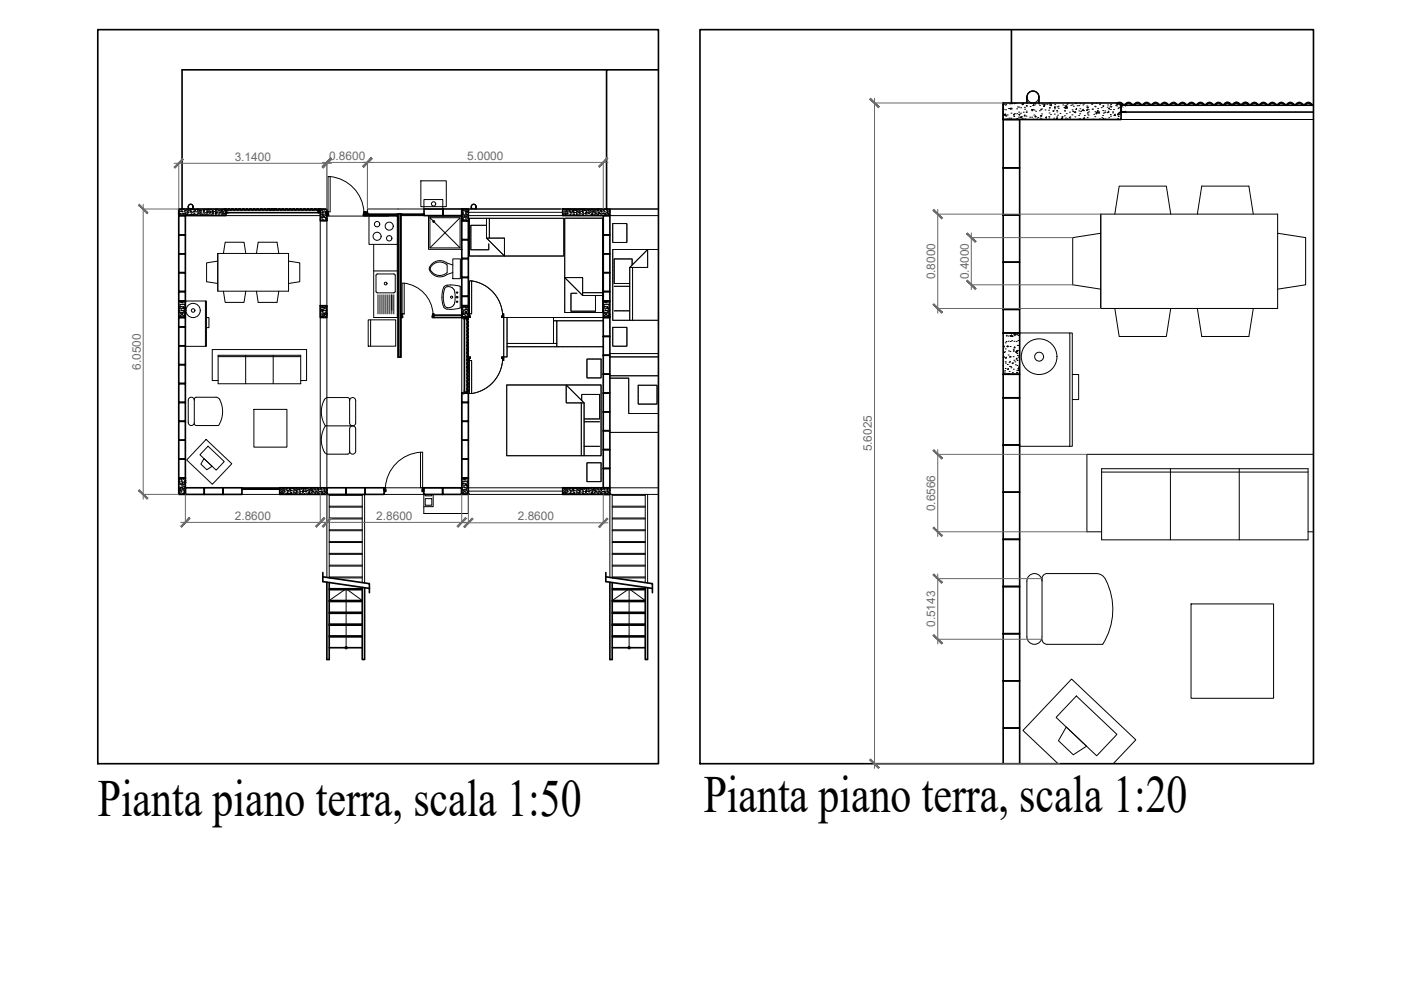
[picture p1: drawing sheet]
<svg xmlns="http://www.w3.org/2000/svg" width="594mm" height="420mm" viewBox="0 0 594 420" stroke-linecap="round" stroke-linejoin="round" font-family="sans-serif">
<defs><g id="words">
<g font-size="22.1">
<text x="41.5" y="345.8">Pianta piano terra, scala 1:50</text>
<text x="298.4" y="344.2">Pianta piano terra, scala 1:20</text>
</g>
<g font-size="5" fill="#696969">
<text x="99.5" y="68.2">3.1400</text>
<text x="139.5" y="67.8">0.8600</text>
<text x="198.1" y="67.8">5.0000</text>
<text x="396.6" y="118.5" transform="rotate(-90 396.6 118.5)">0.8000</text>
<text x="410.8" y="118.4" transform="rotate(-90 410.8 118.4)">0.4000</text>
<text x="59.7" y="156.8" transform="rotate(-90 59.7 156.8)">6.0500</text>
<text x="369.8" y="191.4" transform="rotate(-90 369.8 191.4)">5.6025</text>
<text x="99.6" y="220.4">2.8600</text>
<text x="159.6" y="220.4">2.8600</text>
<text x="219.6" y="220.6">2.8600</text>
<text x="396.6" y="216.7" transform="rotate(-90 396.6 216.7)">0.6566</text>
<text x="396.6" y="265.9" transform="rotate(-90 396.6 265.9)">0.5143</text>
</g>
</g></defs>
<!-- layer: A-FLOR-FTPT -->
<path d="M428.9 12.6v31.1M257.2 29.6h-180v59M279.2 29.6h-22v59" fill="none" stroke="#000" stroke-width=".7"/>
<!-- layer: A-FURN -->
<g fill="none" stroke="#000" stroke-width=".42">
<path d="M435.4 43.7a5 5 0 0 1 .5-4.2 2.65 2.65 0 0 1 3-.8 2.65 2.65 0 0 1 1.8 2.5v2.5M440.5 41.2v2.5M440.5 41.2a2.5 2.5 0 0 0-2.5-2.5 2.5 2.5 0 0 0-2.5 2.5v2.5M475.4 50.7h81.6M178.5 76.7h10.7v10.9h-10.7zM79.8 87.6a1.06 1.06 0 0 1 1-1.1 1.06 1.06 0 0 1 1.1 1.1v1M79.8 87.6v1M79.8 87.6a1 1 0 0 1 1-1 1 1 0 0 1 1 1M81.8 87.6v1M95.8 91.4h40M135.8 92.8v114M138.6 92.8v114"/>
<path d="M138.8 91.6h26M155.8 91.4h13.2M155.8 88.6h24M156.5 91.6h12v12h-12zM169.8 91.4h10M179.8 84.6h8v4h-8zM181.7 91.7h14v14h-14zM182.3 92.3h12.8v12.8h-12.8zM182.3 92.3l12.8 12.8M195.1 92.3l-12.8 12.8M198.6 88.6h58.6M198.6 90h40"/>
<path d="M198.8 91.4h39.8M199.8 87.6v1M199.8 87.6a1.06 1.06 0 0 1 1.1-1.1 1.06 1.06 0 0 1 1 1.1v1M199.9 87.6a1 1 0 0 1 1-1 1 1 0 0 1 1 1M201.9 87.6v1M258.6 91.4h20.6M258.6 88.6h20.6M466.8 90.8h75v40h-75zM466.8 98.9l-11.9 1.8v20l11.9 1.9M466.8 90.8v40M472.7 90.8l1.9-11.9h20l1.8 11.9M507.7 90.8l1.9-11.9h20l1.8 11.9"/>
<path d="M541.8 98.9l11.8 1.8v20l-11.8 1.9M92.3 107.5h30.1v16h-30.1zM92.3 110.7l-4.7 .7v8l4.7 .8M92.3 107.5v16M94.7 107.5l.8-4.8h8l.7 4.8M108.7 107.5l.8-4.8h8l.7 4.8M122.4 110.7l4.7 .7v8l-4.7 .8M158.5 103.6v31h10v-31M158.5 114.9h10M159.6 116.3h7.8v7.7h-7.8zM183.3 112.4a4.5 4.5 0 0 1 6.3 0v3.1a4.3 4.3 0 0 1-7.1-1.6zM192 112.4l-2.4-.8a4.6 4.6 0 0 0-7.5 2.8 4.9 4.9 0 0 0 7.5 1.9l2.4-.7"/>
<path d="M192 109.8h3.2v8.4h-3.2zM94.7 123.5l.8 4.7h8l.7-4.7M108.7 123.5l.8 4.7h8l.7-4.7M156.1 135.6h11.7v11.2h-11.7zM157.1 135.6v11.2M160.3 125v8.1M161.1 125v8.1M162 125v8.1M162.8 125v8.1M163.6 125v8.1M164.5 125v8.1M165.3 125v8.1"/>
<path d="M166.1 125v8.1M167 125v8.1M170.5 120.1h.9v13h-.9zM188 126l.5 3.5M188.5 122.5l-.5 3.5M188.5 122.5a2.39 2.39 0 0 1 2.4-.9 2.39 2.39 0 0 1 1.8 1.7 8.5 8.5 0 0 1-.7 6.5 2.19 2.19 0 0 1-3.5-.3M195.2 121.5a8.7 8.7 0 0 0-6.8 0 10.2 10.2 0 0 0 .2 9.2 9.8 9.8 0 0 0 6.6-.3v-8.9M195.8 134.6v72M472.7 130.8l1.9 11.9h20l1.8-11.9M507.7 130.8l1.9 11.9h20l1.8-11.9M92.5 150.6h35v12.1h-35zM92.5 151.2h35"/>
<path d="M104.2 150.6v12.1M115.8 150.6v12.1M82.4 169.7a1.29 1.29 0 0 0-1.3-1.3 1.29 1.29 0 0 0-1.3 1.3v9.4a1.28 1.28 0 0 0 1.3 1.3 1.28 1.28 0 0 0 1.3-1.3v-9.8l.2-.6 .7-.3 9.1 .2a10.1 10.1 0 0 1 .3 11.8h-9.5l-.6-.2-.2-.6M92.5 161.3h-2.5v-13.1h40v13.1h-2.5M107.7 173.6h14v16h-14zM148.2 179.3v-9.9l-.2-.6-.6-.2-9.1 .1a10.1 10.1 0 0 0-.3 11.8M148.3 169.8a1.29 1.29 0 0 1 1.2-1.2 1.29 1.29 0 0 1 1.3 1.2v9.5a1.28 1.28 0 0 1-1.3 1.3 1.28 1.28 0 0 1-1.2-1.3M86.5 194.4l3.4 3.3-2.2 1.5-2.5-2.4zM87.4 186.3l10.9 10.3-8.2 8.7-10.9-10.3zM88.2 189.2l6.9 6.5-3.4 3.6-6.9-6.5zM138 180.6h11.5M138 180.6a10.1 10.1 0 0 0 .3 11.8l9.1 .2 .6-.3 .2-.6v-9.9"/>
<path d="M148.3 181.8a1.28 1.28 0 0 1 1.2-1.2 1.28 1.28 0 0 1 1.3 1.2v9.5a1.29 1.29 0 0 1-1.3 1.2 1.29 1.29 0 0 1-1.2-1.2M467.1 198.7h87.6v30.2h-87.6zM496.3 198.7v30.2M525.5 198.7v30.2M557 192.6h-96.1v32.9h6.2M102.6 206.8h16M102.6 209.6h16M138.6 209.6v35.2M139.6 209.6v35.4h14M139.6 210h14M139.6 214.6h14M139.6 215h14"/>
<path d="M139.6 219.6h14M153.6 209.6v37.4M154.6 209.6v37.6M162.9 206.8h32.9M163.1 209.6h16.3M179.7 209.6v8.1h18.9v-8.1M180.3 211.4h2.8v2.8h-2.8zM180.3 209.6v.6h2.8v-.6M183.7 209.6v5.2h-4M198.6 206.8h57.2M198.8 209.6h56.8M198.8 208.2h39.8"/>
<path d="M258.6 206.8h20.6M259.6 209.6v35.4h14M259.6 210h14M259.6 214.6h14M259.6 215h14M259.6 219.6h14M273.6 209.6v37.4M274.6 209.6v37.6M279.2 209.6h-20.6v35.2M467.1 200.1h87.6M139.6 220h14M139.6 224.6h14"/>
<path d="M139.6 225h14M139.6 229.6h14M139.6 230h14M139.6 234.6h14M139.6 235h14M139.6 239.6h14M259.6 220h14M259.6 224.6h14M259.6 225h14M259.6 229.6h14M259.6 230h14M259.6 234.6h14"/>
<path d="M259.6 235h14M259.6 239.6h14M554.7 225.5h2.3M139.6 254.6l7.2-5 6.8 5M139.6 244.6h14M139.6 240h14M146.8 249.6v25M259.6 254.6l7.2-5 6.8 5M259.6 244.6h14M259.6 240h14M266.8 249.6v25M468.8 245.7l-.8-1.1-1.1-.9-2-.5h-20.9l-1.5 .6-.6 1.5v24.7a3.2 3.2 0 0 1-3.3 3.2 3.2 3.2 0 0 1-3.2-3.2v-23.6a3.2 3.2 0 0 1 3.2-3.2 3.2 3.2 0 0 1 3.3 3.2"/>
<path d="M468.8 245.7a27.7 27.7 0 0 1-1.2 27.5h-23.6l-1.5-.7-.6-1.5M505 256h35v40.1h-35zM456.4 295.1l17.2 16.3-8.6 9-17.2-16.2zM452.1 308.2l8.6 8.2-5.6 3.6-6.3-6zM448.7 323.8l-14.9-14.1 20.6-21.8 27.2 25.8-9.5 10.1"/>
<circle cx="438" cy="41.2" r="2.5"/>
<circle cx="80.8" cy="87.6" r="1"/>
<circle cx="159.9" cy="95" r="1.14"/>
<circle cx="165" cy="95.9" r="1.71"/>
<circle cx="183.9" cy="86.5" r=".92"/>
<circle cx="183.9" cy="93.9" r=".4"/>
<circle cx="200.9" cy="87.6" r="1"/>
<circle cx="159.9" cy="100.2" r="1.71"/>
<circle cx="165" cy="101" r="1.14"/>
<circle cx="163.5" cy="120.2" r=".58"/>
<circle cx="191.5" cy="126" r=".45"/>
<circle cx="193.8" cy="126" r=".34"/>
<circle cx="193.8" cy="127.9" r=".29"/>
<circle cx="193.8" cy="124" r=".29"/>
<circle cx="146.8" cy="274.6" r=".5"/>
<circle cx="266.8" cy="274.6" r=".5"/>
</g>
<!-- layer: A-WALL-FULL -->
<g fill="none" stroke="#000" stroke-width=".7">
<path d="M41.5 12.6h237.7v311.2h-237.7zM296.8 12.6h260.2v311.2h-260.2zM425.4 43.7h50v7h-50zM425.4 50.7h7v20.5h-7zM425.4 43.7v7M473.8 44.2a1.47 1.47 0 0 1 2.3 .3 2.04 2.04 0 0 0 2.2-.8l.8 .1a1.61 1.61 0 0 0 2.8 0 2.04 2.04 0 0 1 2.1 .8l.8-.1a1.61 1.61 0 0 1 2.8 0 2.04 2.04 0 0 0 2.1-.8l.8 .1a1.61 1.61 0 0 0 2.8 0 2.04 2.04 0 0 1 2.2 .8l.8-.1a1.61 1.61 0 0 1 2.7 0 2.04 2.04 0 0 0 2.2-.8l.8 .1a1.61 1.61 0 0 0 2.7 0 2.04 2.04 0 0 1 2.2 .8l.8-.1a1.61 1.61 0 0 1 2.7 0 2.04 2.04 0 0 0 2.2-.8l.8 .1a1.61 1.61 0 0 0 2.8 0 2.04 2.04 0 0 1 2.1 .8l.8-.1a1.61 1.61 0 0 1 2.8 0 2.04 2.04 0 0 0 2.1-.8l.8 .1a1.61 1.61 0 0 0 2.8 0 2.04 2.04 0 0 1 2.1 .8l.8-.1a1.61 1.61 0 0 1 2.8 0 2.04 2.04 0 0 0 2.2-.8l.8 .1a1.61 1.61 0 0 0 2.7 0 2.04 2.04 0 0 1 2.2 .8l.8-.1a1.61 1.61 0 0 1 2.7 0 2.04 2.04 0 0 0 2.2-.8l.8 .1a1.61 1.61 0 0 0 2.7 0 2.04 2.04 0 0 1 2.2 .8l.8-.1a1.47 1.47 0 0 1 2.3-.3M475.4 47.5h81.6M475.4 44.6h81.6M519.3 44a1.3 1.3 0 0 1-2-.4 2.01 2.01 0 0 0-2.2 .7h-.6a1.96 1.96 0 0 0-3.3 0h-.5a1.96 1.96 0 0 0-3.3 0h-.5a1.96 1.96 0 0 0-3.3 0h-.5a1.96 1.96 0 0 0-3.3 0h-.5a1.96 1.96 0 0 0-3.3 0h-.6a1.96 1.96 0 0 0-3.2 0h-.6a1.96 1.96 0 0 0-3.2 0h-.6a1.96 1.96 0 0 0-3.2 0h-.6a1.96 1.96 0 0 0-3.2 0h-.6a1.96 1.96 0 0 0-3.2 0h-.6a1.78 1.78 0 0 0-2.8-.3l.2 .2M519.3 44a1.78 1.78 0 0 1 2.8 .3h.6a1.96 1.96 0 0 1 3.2 0h.6a1.78 1.78 0 0 1 2.8-.3M519.3 44l.2 .2M529.3 44l-.2 .2"/>
<path d="M529.3 44a1.3 1.3 0 0 0 2-.4 2.01 2.01 0 0 1 2.2 .7h.6a1.96 1.96 0 0 1 3.3 0h.5a1.96 1.96 0 0 1 3.3 0h.5a1.96 1.96 0 0 1 3.3 0h.5a1.96 1.96 0 0 1 3.3 0h.5a1.96 1.96 0 0 1 3.3 0h.6a1.95 1.95 0 0 1 3.2 0h.6M555.7 44.2l1.3 .4M425.4 71.2h7v20h-7zM75.8 88.6h20v2.8h-20zM75.8 91.4h2.8v8.2h-2.8zM75.8 99.6h2.8v8h-2.8zM75.8 88.6v2.8M95.8 90.2h39.3M95.8 89h39.3M99.1 88.7l.4 .2a.82 .82 0 0 1 1.4 0h.2a.82 .82 0 0 1 1.3 0h.2a.82 .82 0 0 1 1.3 0h.2a.82 .82 0 0 1 1.4 0h.1a.82 .82 0 0 1 1.4 0h.2a.82 .82 0 0 1 1.3 0l.3-.2M99.1 88.7l-.7-.2a.81 .81 0 0 1-1.3 0h-.2a.81 .81 0 0 1-1.3 0l-.5 .2 1.2 .3 .8-.4 .7 .4 .8-.4 .8 .4 .7-.4 .8 .4 .8-.4 .7 .4 .8-.4 .7 .4 .8-.4 .8 .4 .7-.4 .8 .4 .8-.4 .7 .4 .8-.4 .7 .4 .8-.4 .8 .4 .7-.4 .6 .4 .6-.2M108.8 88.7l.6-.2a.81 .81 0 0 0 1.4 0l.5 .2"/>
<path d="M111.3 88.7l.4 .2a.82 .82 0 0 1 1.4 0l.3-.2M113.4 88.7l.6-.2a.81 .81 0 0 0 1.4 0h.1a.81 .81 0 0 0 1.4 0l.5 .2M113.4 88.7l.1 .1M113.5 88.8h3.8M117.3 88.7v.1M117.4 88.7l.4 .2a.82 .82 0 0 1 1.4 0h.2a.82 .82 0 0 1 1.3 0l.3-.2M121 88.7l.6-.2a.81 .81 0 0 0 1.4 0l.5 .2M123.4 88.7l.5 .2a.82 .82 0 0 1 1.4 0h.1a.82 .82 0 0 1 1.4 0h.2a.82 .82 0 0 1 1.3 0h.2a.82 .82 0 0 1 1.3 0h.2a.82 .82 0 0 1 1.4 0h.1a.82 .82 0 0 1 1.4 0l.3-.2M133.2 88.7l.6-.2a.81 .81 0 0 0 1.4 0l.4 .2-1.2 .3-.7-.4-.8 .4-.8-.4-.7 .4-.8-.4-.8 .4-.7-.4-.8 .4-.7-.4-.8 .4-.8-.4-.7 .4-.8-.4-.7 .4-.8-.4-.8 .4-.7-.4-.8 .4-.8-.4-.7 .4-.8-.4-.6 .4-.5-.2M134.9 89.1h.9v.9h-.9zM134.9 89.1l.9 .9M135.8 89.1l-.9 .9"/>
<path d="M135.8 88.6h2.8v5h-2.8zM138.6 89.9h.5l.2 1.5h-.7zM154.3 89.9h.5v1.5h-.7zM154.8 89.9v1.5h1v-1.5h-1l1 1.5M155.8 89.9l-1 1.5M168.8 91.4v60h1.2v-60M179.8 88.6v2.8h8v-2.8h8v2.8h-8v-2.8zM195.8 88.6h2.8v5h-2.8zM195.8 93.6h2.8v8h-2.8zM196.4 88.6h1.8M238.6 88.6h20v2.8h-20zM255.8 99.6h2.8v8h-2.8z"/>
<path d="M255.8 91.4h2.8v8.2h-2.8zM425.4 91.2h7v20h-7zM75.8 107.6h2.8v8h-2.8zM75.8 115.6h2.8v8h-2.8zM195.5 105.7h.3M195.8 101.6h2.8v8h-2.8zM195.8 117.6h2.8v8h-2.8zM195.8 109.6h2.8v8h-2.8zM255.8 107.6h2.8v8h-2.8zM255.8 115.6h2.8v8h-2.8zM425.4 111.2h7v20h-7zM75.8 127.6h2.8v7h-2.8z"/>
<path d="M75.8 134.6h2.8v4h-2.8zM75.8 138.6h2.8v8h-2.8zM75.8 123.6h2.8v4h-2.8zM135.8 129.6h2.8v5h-2.8zM170 133.1h.5l.2 1.5h-.7zM183.5 133.1h.5v1.5h-.7zM184 133.6h11.8M184 134.6h11.8M195.8 134.6h2.8h-2.8M195.8 129.6h2.8v5h-2.8zM195.8 125.6h2.8v4h-2.8zM196.9 135.4v31.2"/>
<path d="M198.1 135.4v31.2M198.3 138.5v6.9M198.3 135.5l.3-.4-.3-.5-.2 1.2 .4 .8-.4 .8 .4 .7-.2 .4M198.3 135.5l-.1 .5a.84 .84 0 0 1 0 1.4v.1a.84 .84 0 0 1 0 1.4v.2a.84 .84 0 0 1 0 1.3v.2a.84 .84 0 0 1 0 1.3v.2a.84 .84 0 0 1 0 1.4v.1a.84 .84 0 0 1 0 1.4v.1a.84 .84 0 0 1 0 1.4l.4 .8-.3 .4M255.8 127.6h2.8v7h-2.8zM255.8 134.6h2.8v8h-2.8zM255.8 123.6h2.8v4h-2.8zM425.4 131.2h7v10h-7zM75.8 154.6h2.8v8h-2.8zM75.8 146.6h2.8v8h-2.8zM169 151.4v-60.7h.8v60.7M198.3 156.8v.1"/>
<path d="M198.3 145.4v11.4M198.3 158.3v8.4M198.3 156.8v1.5M198.3 145.3v.1M198.3 147.7l-.1 .5a.84 .84 0 0 1 0 1.4v.1a.84 .84 0 0 1 0 1.4v.1a.84 .84 0 0 1 0 1.4v.2a.84 .84 0 0 1 0 1.3v.2a.84 .84 0 0 1 0 1.3l.4 .8-.3 .5M198.3 156.9l-.1 .4a.85 .85 0 0 1 0 1.4v.2a.84 .84 0 0 1 0 1.3v.2a.84 .84 0 0 1 0 1.4v.1a.84 .84 0 0 1 0 1.4v.1a.84 .84 0 0 1 0 1.4v.2a.84 .84 0 0 1 0 1.3l.1 .3M255.8 142.6h2.8v8h-2.8zM255.8 150.6h2.8v8h-2.8zM255.8 158.6h2.8v8h-2.8zM425.4 141.2h7v17.5h-7zM425.4 158.7h7v10h-7zM75.8 178.6h2.8v8h-2.8z"/>
<path d="M75.8 170.6h2.8v8h-2.8zM75.8 162.6h2.8v8h-2.8zM195.8 166.6h2.8v4h-2.8zM195.8 178.6h2.8v8h-2.8zM195.8 170.6h2.8v8h-2.8zM255.8 166.6h2.8v8h-2.8zM255.8 174.6h2.8v8h-2.8zM425.4 168.7h7v20h-7zM75.8 194.6h2.8v8h-2.8zM75.8 186.6h2.8v8h-2.8zM195.8 186.6h2.8v8h-2.8zM195.8 194.6h2.8v8h-2.8z"/>
<path d="M255.8 198.6h2.8v8.2h-2.8zM255.8 182.6h2.8v8h-2.8zM255.8 190.6h2.8v8h-2.8zM425.4 188.7h7v20h-7zM75.8 202.6h2.8v7h-2.8zM78.6 206.8h8v2.8h-8zM86.6 206.8h8v2.8h8v-2.8h-8v2.8h-8zM118.6 206.8h20v2.8h-20zM138.6 206.8h8.1v2.8h-8.1zM146.7 206.8h8.1v2.8h-8.1zM154.8 206.8h8.1v2.8h-8.1zM162.9 206.8h.5l.2 1.6h-.7z"/>
<path d="M179.2 206.8h.5v1.6h-.7zM179.7 206.8h8v2.8h-8zM187.7 206.8h8v2.8h-8zM195.8 202.6h2.8v7h-2.8zM238.6 206.8h20v2.8h-20zM255.8 209.6h2.8M425.4 208.7h7v20h-7zM425.4 228.7h7v20h-7zM136.9 244.6l19.7 2.9v3.8M136.9 242.7v3.9l19.7 2.9M256.9 244.6l19.7 2.9v3.8M256.9 242.7v3.9l19.7 2.9"/>
<path d="M425.4 248.7h7v20h-7zM425.4 268.7h7v20h-7zM425.4 288.7h7v20h-7zM425.4 323.8v-15.1h7v15.1"/>
</g>
<g fill="#000" stroke="#000" stroke-width=".42">
<path d="M477.3 47.2v.3zM477.3 47.2v.3zM475.4 47.5h1.9zM475.4 47.5h1.9zM475.4 47.2v.3zM475.4 47.2v.3zM475.5 45.6v1.5zM475.5 45.6v1.5zM475.5 45v.6zM475.5 45v.6zM475.4 44.6v.3zM475.4 44.6v.3zM475.4 44.6h1.9zM475.4 44.6h1.9zM477.3 44.6v.3zM477.3 44.6v.3z"/>
<path d="M95.8 90.2h.8zM95.8 90.2l.7-.1zM95.8 89.4v.6zM95.8 89.4v.6zM95.8 89.2v.2zM95.8 89.2v.2zM95.8 89h.8zM95.8 89h.8z"/>
<path d="M135.1 90.1h.7zM135 90.2h.8zM135.7 89.4v.6zM135.7 89.4l.1 .6zM135.7 89.1l.1 .3zM135.7 89.1l.1 .3zM135.1 89h.7zM135 89h.8z"/>
<path d="M196.9 134.6v.8zM196.9 134.6v.8zM197.1 134.7h.6zM197.1 134.7h.6zM197.7 134.7h.2zM197.7 134.7h.2zM198.1 134.6v.8zM198.1 134.6v.8z"/>
<path d="M196.9 165.8v.8zM196.9 165.8v.8zM197.1 166.6h.6zM197.1 166.6h.6zM197.7 166.6h.2zM197.7 166.6h.2zM198.1 165.9v.7zM198.1 165.9v.7z"/>
</g>
<!-- layer: A-FLOR-PATT -->
<g fill="#000" stroke="#000" stroke-width=".42">
<path d="M155.8 90.7l.1 .5zM155.8 90.7l.1 .5z"/>
<path d="M155.8 91.2h.3zM155.8 91.2h.3z"/>
<path d="M168.9 90.7l.1 .5zM168.9 90.7l.1 .5z"/>
<path d="M168.7 91.2h.3zM168.7 91.2h.3z"/>
<path d="M169.8 90.7l.1 .5zM169.8 90.7l.1 .5z"/>
<path d="M169.8 91.2h.3zM169.8 91.2h.3z"/>
<path d="M179.8 90.7v.5zM179.8 90.7v.5z"/>
<path d="M179.5 91.2h.3zM179.5 91.2h.3z"/>
<path d="M102.6 207.1l.1 .4zM102.6 207.1l.1 .4z"/>
<path d="M102.6 207l.3 .1zM102.6 207l.3 .1z"/>
<path d="M102.6 207.5h.3zM102.6 207.5h.3z"/>
<path d="M118.3 207l.3 .1zM118.3 207l.3 .1z"/>
<path d="M118.6 207.1v.4zM118.6 207.1v.4z"/>
<path d="M118.3 207.5h.3zM118.3 207.5h.3z"/>
</g>
<!-- layer: A-GLAZ-FULL -->
<g fill="none" stroke="#000" stroke-width=".42">
<path d="M155.8 90.7h13.1l.1 .5h-13.1v-.5v.5h.2M155.8 88.6v2.8M156 90.8h.5v.3h-.5zM156.3 90.9v.1M156.3 90.9h12.1M168.2 90.8h.6v.3h-.6zM168.4 90.9v.1M168.7 91.2h.1M169.8 90.7h10v.5h-9.9h.2M169.9 90.7v.5v-.5M170 90.8h.5v.3h-.5zM170.1 91.2h.1"/>
<path d="M170.3 90.9h8.9M170.3 90.9v.1M179 90.8h.6v.3h-.6zM179.2 90.9v.1M179.5 91.2h.1M102.6 207h16zM102.7 207.1l.2 .4M102.7 207.1h.6v.3h-.6zM103.1 207.2l14.9 .1zM117.8 207.2l.6-.1v.3l-.6-.1M118.6 207v.5h-16"/>
</g>
<!-- layer: A-FLOR-OVHD -->
<g fill="none" stroke="#000" stroke-width=".42">
<path d="M206.3 95.5h-6.6v10.4l7.6-.1M206.3 92.5v8.4M207.5 92.5v8.4M239.6 92.5l-.1 .1M239.6 92.5h15.9v40h-16v-39.8M265.7 94.8h-5.9v8h5.9M265.8 94.8v.1M265.8 95v7.8M199.1 119.3v14.5M199.2 119.1l-.1 .1M199.3 119.1l.7 .1M200 119.3v13.8h-1.4v.7"/>
<path d="M200 119.1l.5 .1M200.5 119.2l.7 .1M201.3 119.3l.3 .1M201.6 119.4h.1M201.8 119.5l1 .3M202.9 119.8h.1M203.1 119.8l.2 .2M203.4 120h.1M206.3 100.9h7.6v7.6l-.2-.2M206.3 100.9l.3 .4M206.7 101.3l.5 .5M207.2 101.8l.1 .1"/>
<path d="M207.3 103.3v2.4M207.3 102l.3 .2M207.6 102.2l1.1 1.2M208.8 103.4l.1 .1M208.9 103.6l.2 .2M209.2 103.8l.2 .3M209.5 104.1l.3 .4M209.9 104.5l1.1 1.1M211 105.7l.4 .3M211.4 106.1l.4 .3M211.8 106.5l.1 .1M212 106.6l.1 .1"/>
<path d="M212.1 106.8l1.4 1.4M213.6 108.2l.1 .1M239.1 108.5h-.1M239.1 108.4v-15.9h-40v16h39.8M239.7 117.9l-.2-.2h7.6v7.6M239.7 117.9l.1 .1M239.8 118.1l.1 .1M240 118.2l.2 .2M240.2 118.5l.1 .1M240.4 118.6l.1 .1M240.5 118.7l.8 .8M241.3 119.5l.1 .1"/>
<path d="M241.4 119.7l.1 .1M241.6 119.8l.2 .2M267 113.4v22.4M267.2 113.2l-.2 .2M267.4 113.1h-.1M267.5 112.9l-.1 .1M267.8 112.7l-.3 .2M267.9 112.5l-.1 .1M267.9 112.5l.1-2.7h-7.6v10.4h6.6M268.2 113.4v22.4M268.3 112.1l-.2 .2M268.4 112l-.1 .1"/>
<path d="M268.6 111.9h-.1M268.7 111.7l-.1 .1M268.8 111.6l-.1 .1M269 111.5l-.1 .1M269.6 110.8l-.6 .6M269.8 110.7l-.1 .1M269.9 110.5l-.1 .1M270 110.4l-.1 .1M270.1 110.3v.1M270.4 110l-.2 .2M270.5 109.9v.1M270.7 109.7l-.1 .1"/>
<path d="M271 109.5l-.3 .2M271.1 109.3l-.1 .1M271.2 109.2l-.1 .1M271.5 108.9l-.2 .3M272 108.4l-.5 .5M272.1 108.3v.1M272.3 108.1l-.1 .1M272.5 107.9l-.2 .2M272.7 107.8h-.1M272.8 107.6l-.1 .1M273.1 107.4l-.3 .2M273.2 107.2l-.1 .1"/>
<path d="M273.3 107.1l-.1 .1M273.5 107h-.1M273.6 106.8l-.1 .1M273.7 106.7l-.1 .1M274.1 106.3l-.3 .3M274.3 106.2h-.1M274.4 106l-.1 .1M274.5 105.9l-.1 .1M274.6 105.8v7.6h-7.6M279.2 105.8h-19.4v30h19.4M198.6 134.5l.7 .1M198.6 133.8l.1 .2"/>
<path d="M198.6 134v.5M198.6 134h.7M198.6 134l.3 .2M198.6 133.1l.1 .1M198.7 133.9l-.1 .1M198.7 133.2l.2 .3 .1-.3M198.7 133.8l.1-.2 .2 .2M198.9 134.4l-.3 .2M198.9 134.2v.2M199 134h.1M199.1 133.1l-.1 .1M199.3 134.1l-.2 .2 .2 .2"/>
<path d="M199.4 134l.1 .5M199.4 134.5l.1 .1M199.5 134.5l-.1 .1M199.5 134l-.1 .1M203.6 120.1h.1M203.8 120.1l.1 .1M203.9 120.2l.8 .4M204.8 120.6l.1 .1M204.9 120.7l1.1 .6M206.1 121.4h.1M206.2 121.5l.3 .1M206.5 121.7h.1"/>
<path d="M206.7 121.8l.2 .2M207 122l.8 .7M207.9 122.7l1.1 1.1M209.1 123.9l.1 .1M209.2 124l.1 .1M209.3 124.2l.1 .1M209.5 124.3v.1M209.6 124.4l.2 .3M209.8 124.7l.3 .4M210.1 125.2l.2 .2M210.4 125.5l.1 .2M210.6 125.8l.2 .3"/>
<path d="M210.8 126.1l.1 .3M211 126.4l.3 .6M211.3 127.1l.2 .3M211.5 127.4l.4 .8M211.9 128.3l.1 .1M212 128.4l.1 .3M212.1 128.8l.1 .1M212.2 129l.1 .3M212.3 129.3l.1 .1M212.4 129.5l.1 .3M212.5 129.9v.1M212.5 130l.1 .3"/>
<path d="M212.6 130.4l.1 .1M212.7 130.6l.1 .5M212.7 134.5l.7 .1M212.7 134v.5M212.7 134l.3 .2M212.7 134h.7M212.8 131.1l.1 .5M212.9 131.7v.1M213 131.9v.1M213 134.4l-.3 .2M213 132.1l.1 .6M213 134.2l.4 .3"/>
<path d="M213.1 132.8l.1 .4M213.1 133.8l.1 .2M213.2 133.9l-.1 .1M213.2 133.2l.3 .6M213.2 133.1l-.1 .7M213.3 133.1h.3M213.4 134.1l-.4 .3M213.5 134.1l.1-.3v.7M213.5 134.5l.1 16.8M213.5 133.2l-.3 .6M213.6 134.5l-.1 .1M213.6 133.1v.7"/>
<path d="M213.6 133.1v.1M213.8 134.6h2.2M215 134.6v16.7h-1.4M216.2 134.6h39.6M234.7 136h21.1M234.7 134.6v11M236.1 136v11M241.8 120.1l.1 .1M242 120.2l.1 .1M242.1 120.3l.2 .3M242.2 124.3l-.1 7.6h10.4v-6.6M242.3 124.3h2.4"/>
<path d="M242.4 120.6l.1 .1M242.5 120.7l.1 .1M242.6 120.9l.3 .2M242.9 121.1l1 1M244 122.2v.1M244.1 122.3l.1 .1M244.2 122.5l.3 .2M244.5 122.7l.1 .1M244.6 122.9h.1M244.8 123l.2 .2M245 123.2l.1 .1M245.2 123.4v.1"/>
<path d="M245.3 123.5l.7 .8M246.1 124.3l.1 .1M246.2 124.4l.1 .1M246.3 124.6l.3 .2M246.6 124.8l.1 .1M246.7 125l.1 .1M246.9 125.1l.2 .2M247.1 124.1h8.4M247.1 125.3h8.4M260.4 131.8h6.6M260.4 121.4h6.6M265.7 138.8h-5.9v8h5.9"/>
<path d="M265.8 138.8v.1M265.8 139v7.8M198.6 152.7l.3 .2M198.6 151.9v.8M198.6 151.5v.4M198.6 151.9h.7M198.6 151.3l.3 .2M198.6 151.9l.1 .1M198.7 152.8l-.1 .1M198.7 152.1l.2 .3 .1-.3M198.7 152.7l.1-.3 .2 .3M198.9 151.8h-.1"/>
<path d="M198.9 151.5l.1 .1M199 152.9h.1M199 151.7h-.1M199 152l.1 .7M199.1 151.7h.1M199.1 152.9l.9 .1M199.1 152.9v13.8M199.2 151.5l-.1 .1M199.2 151.8h.1M199.3 151.3l-.7 .1M199.3 151.4l-.1 .1M199.4 151.3l.1 .1"/>
<path d="M199.5 151.5v.4M199.5 151.3l-.1 .1M200 153v13.7M210.8 159.7l-.1 .3M211.3 158.9l-.4 .8M211.7 158.2l-.4 .6M211.7 158.1v.1M212 157.5l-.2 .5M212.3 156.7l-.3 .8M212.5 156.1l-.2 .5M212.5 155.9v.2M212.7 151.9h.7"/>
<path d="M212.7 151.5v.4M212.7 151.3l.3 .2M212.8 154.9l-.3 1M212.8 151.9h-.1M212.9 154.3l-.1 .5M213 151.8h-.1M213 153.6l-.1 .6M213 151.5l.4 .3M213 153.4v.1M213.1 152.7l.1 .2M213.1 151.9l.1 .1M213.2 152.8l-.1 .5"/>
<path d="M213.2 152.1l.3 .6M213.2 151.9l-.1 .8M213.3 152.9h.3M213.4 151.3l-.7 .1M213.4 151.4l-.4 .3M213.5 151.3l.1 .1M213.5 151.9l.1 1M213.5 151.9l.1 .1M213.5 152.1l-.3 .6M213.6 152.8v.1M213.6 151.5l-.1 .4M213.6 151.3l-.1 .1"/>
<path d="M215 145.6h21.1M215 147h41M248.9 152.4v7.8M248.9 152.2v.1M249 152.2h5.9l-.1 8M258.6 151.3h20.6M258.6 149.9h20.6M258.6 159.3h20.6M199.1 166.7l.1 .1M200 166.7l-.7 .1M200.3 166.8h-.3M200.5 166.8h-.2"/>
<path d="M200.8 166.7l-.3 .1M201 166.7h-.1M201.6 166.5l-.5 .1M202.5 166.3l-.9 .2M202.8 166.2l-.3 .1M203.7 165.8l-.8 .3M203.9 165.7l-.1 .1M204.6 165.4l-.7 .3M204.7 165.3l-.1 .1M205 165.2l-.2 .1M205.7 164.8l-.6 .3M205.9 164.7l-.1 .1"/>
<path d="M206 164.6l-.1 .1M206.2 164.5l-.1 .1M206.3 164.4l-.1 .1M206.5 164.3l-.1 .1M206.6 164.2l-.1 .1M206.8 164.1l-.1 .1M207.1 163.9l-.3 .1M207.2 163.7l-.1 .1M207.4 163.6l-.1 .1M207.7 163.4l-.3 .2M207.8 163.3h-.1M208.1 163l-.2 .2"/>
<path d="M208.8 162.4l-.7 .6M209.2 161.9l-.4 .4M209.3 161.8l-.1 .1M209.4 161.7l-.1 .1M209.5 161.5v.1M210.3 160.5l-.7 1M210.6 160l-.2 .4M214.9 163.2h40v30h-40zM240.1 163.3v7.5h7.6M240.2 163.3l.5 .5M240.7 163.9l.5 .4M241.2 164.4l.5 .5"/>
<path d="M241.8 164.9l.5 .5M242.3 165.5l.9 .8M243.2 166.4l.1 .1M243.4 166.5l.3 .4M243.8 166.9l.1 .1M243.9 167l.3 .4M244.3 167.4l.1 .1M244.4 167.6l.9 .9M245.4 168.5v.1M245.5 168.6l.3 .4M245.9 169l.1 .1M246 169.2l.5 .5"/>
<path d="M246.5 170.8v22.4M246.6 169.7v.1M246.7 169.8l1 1M246.8 167.2l-.1 2.6M246.9 167.2h7.4v10.4h-6.6M247.7 178.8h6.6M247.7 170.8v22.4M249 160.2h5.8M258.6 160.3h8l.1 15M266.8 175.3h12.4M270.6 171.2l7.8 .1M278.4 163.3h-7.8v7.8"/>
<path d="M278.5 163.3l.1 7.8M278.6 171.2l-.1 .1M247.7 189.2h6.6M248.9 196.4v7.8M248.9 196.2v.1M249 196.2h5.9l-.1 8M258.6 183.3h20.6M249 204.2h5.8"/>
</g>
<!-- layer: A-WALL-FULL -->
<circle cx="196.6" cy="134.6" r=".35" fill="#000"/>
<!-- layer: A-FLOR-PATT -->
<g fill="none" stroke="#000" stroke-width=".42">
<path d="M425.4 48.5h.1M425.5 48l-.1 .3M425.5 46.3h.1M425.5 48l-.1 .1M425.6 44.2h.1M425.8 48.8l.5 .1v-.6l-.5 .5M426.2 44.6h.1M426.4 46.5h.1M426.5 44.3h.1M426.5 49.3h.1M426.5 48.8h.1M426.7 50.7h.4"/>
<path d="M426.7 50.6v.1M427.1 48.7h.1M427.7 46h.1M427.8 50.1h.1M428.1 44h.1M428.2 46.1l.5-.2-.2 .4zM428.6 50.1h.1M428.7 48h.1M428.8 45.9h.1M428.8 46.2h.1M428.8 43.8h.1M428.9 44h.3l-.1-.3-.2 .3"/>
<path d="M429.9 49.4h.1M429.9 44h.1M430 48.4l.1 .4-.4-.1 .4-.3M430.2 48.2h.1M430.5 43.7h.1M431.1 50.5h.1M431.1 46.2h.1M431.1 48.2h.1M431.2 50.3h.1M431.5 45.4h.1M431.9 49.6h.1M432 47.5h.1"/>
<path d="M432 45.4h.1M432.5 48.4l-.2 .4-.3-.2 .5-.2M432.7 48h.1M432.8 45.7h.1M433.1 49.4v.6l-.5-.1zM433.2 49.5h.1M433.5 50.2h.1M433.6 44l.4-.2-.1 .4zM433.7 43.8h.1M433.7 44l.1 .4h-.4zM433.9 47.6h.1M434.4 45.5h.1"/>
<path d="M434.5 46.3h.1M434.6 48.8l.1 .4-.4-.1 .3-.3M434.6 50.4h.1M435.1 49.2h.1M435.1 47.7h.1M435.2 47.1h.1M435.2 44.7h.1M435.2 45h.1M436.6 49.7h.1M436.8 45.2h.1M437.1 43.9h.1M437.5 49.7h.1"/>
<path d="M437.6 46.9h.1M437.8 46.4l-.1 .4M437.8 46.4l-.4 .2 .3 .2M437.9 46.4h.1M438 50.5h.1M438.3 44.4v.4l-.3-.1zM438.4 48.8h.1M438.5 46.7h.1M438.5 43.7h.5M438.5 44.5h.1M438.9 44.1h.1M439.1 49.4h.1"/>
<path d="M439.1 49.2l.1 .4-.3-.1 .3-.3M439.1 47.2h.1M439.8 50.4l-.2 .3M439.8 50.4l.1 .3M440 49.8h.1M440.5 44.1h.1M440.7 47h.1M440.8 44.7h.1M441 50.1h.1M441.2 49.1l.4-.2-.1 .4zM441.3 46.6h.1M441.3 46.3h.1"/>
<path d="M441.5 49.1h.1M441.6 50.4h.1M441.6 48.3h.1M441.7 46.2h.1M441.8 44.1h.1M442.4 44.4h.1M442.7 44.5l.4-.2-.1 .4zM442.8 44.8l.1 .4h-.4l.3-.4M443.1 46.6h.1M443.4 50h.1M443.7 49.6l.1 .4-.4-.1M443.7 49.6l-.3 .3"/>
<path d="M443.9 44.2h.1M444.7 46.7h.1M444.7 49.5h.1M444.8 50h.1M444.8 44.1h.1M444.8 47.9h.1M444.9 45.8h.1M445 45.7h.1M445 43.7h.1M445.5 48.6h.1M445.8 44.2v.6l-.5-.1zM446.5 47.1l.4-.2-.1 .4z"/>
<path d="M446.8 50.1h.1M447.1 48.4h.1M447.1 46.1h.1M447.3 44.3h.1M447.4 45.2l.1 .4h-.4zM447.8 50.6h.1M448 46.9h.1M448.1 49.6h.1M448.1 47.4h.1M448.2 45.3h.1M448.2 49.9l.1 .5-.3-.1 .3-.3M448.4 48.8h.1"/>
<path d="M448.7 45h.1M448.7 45.9h.1M449.5 48.1h.1M450 50.2h.1M450.2 50.3h.1M450.3 49.6l.4-.2-.1 .4zM450.6 44.5h.1M451.1 45.6h.1M451.3 49.1h.1M451.4 47h.1M451.5 44.9h.1M451.8 50.1h.1"/>
<path d="M451.8 45l.5-.2-.2 .4zM451.9 45.6l.1 .4-.4-.1zM452.1 48.2h.1M452.4 44.4h.1M452.6 45.9l-.5-.1 .4-.5 .1 .6M452.7 43.8h.1M452.8 50.3v.4M452.8 50.4l-.2 .3M453.4 49.9h.1M453.5 47.6h.1M453.6 50.4h.1M453.7 49.6h.1"/>
<path d="M454 44.6h.1M454.5 48.7h.1M454.6 46.6h.1M454.7 44.5h.1M454.8 47.2h.1M455.1 47.3h.1M455.1 45h.1M455.6 47.6l.5-.2-.2 .4zM455.8 49.5h.1M455.8 47.6h.1M456.1 43.9h.1M456.1 43.8h.1"/>
<path d="M456.5 46.4v-.4l-.3 .3 .4 .1M456.7 44.8h.1M457 50.5h.1M457.4 48.9h.1M457.4 44.8h.1M457.5 47h.1M457.8 50.3h.1M457.8 48.2h.1M457.9 46.1h.1M458 44h.1M458.2 47.3h.1M459.1 44.5h.1"/>
<path d="M459.3 46.3l.1 .6-.6-.1zM459.4 50.1l.5-.1-.2 .3zM459.5 44.1h.1M459.5 46.9h.1M459.8 49h.1M460.8 44.9h.1M460.9 45.5l.5-.1-.2 .3zM461 49.9h.1M461 46.4l.1 .4h-.4l.3-.4M461.1 48.3h.1M461.1 47.8h.1M461.2 45.7h.1"/>
<path d="M461.4 48.8h.1M461.5 46.5h.1M461.6 47.4h.1M462.9 44.2h.1M463.1 46.3h.1M463.2 44h.1M463.3 46.3h.1M463.5 50.5h.1M463.8 48.5h.1M464.2 45.1h.1M464.2 49.5h.1M464.3 47.4h.1"/>
<path d="M464.4 45.3h.1M464.7 48.1l.3 .2 .2-.4-.5 .2M464.7 43.8h.1M464.8 47.7h.1M465 47.6h.1M465.5 46h.1M465.6 47.2v-.4l-.3 .3 .4 .1M466.1 50.5h.1M466.2 48l-.6-.1 .5-.5 .1 .6M466.3 44.4h.1M466.6 43.7h.1M467 45.6h.1"/>
<path d="M467.2 49.9h.1M467.5 49h.1M467.6 46.9h.1M467.6 45.2h.1M467.7 44.8h.1M467.7 50.2h.1M467.8 47.9h.1M468.4 47.7h.1M468.5 47h.1M468.5 50.6l.1 .1M468.5 50.6l.5-.1-.1 .2M469.4 47.7h.1"/>
<path d="M469.5 45.4h.1M469.6 44.5h.1M470.1 46l.4-.1-.1 .3zM470.1 49.9h.1M470.2 47.6v-.4l-.3 .3 .3 .1M470.7 45h.1M470.8 48.6h.1M470.9 46.4h.1M470.9 49.3h.1M470.9 44.3h.1M471 45.4h.1M471.1 45.2h.1"/>
<path d="M471.8 47.9h.1M471.8 47.4h.1M472.2 46.4h.1M472.9 48.4v.6l-.5-.1zM473 44.6h.1M473.5 44.9h.1M473.9 48.6l.4-.2-.1 .4zM473.9 50.3h.1M474 48.1h.1M474.1 46h.1M474.2 43.9h.1M474.2 49.4h.1"/>
<path d="M474.4 44.4h.1M474.4 45.5h.1M474.6 48.6h.1M474.8 48l-.1-.4-.3 .3 .4 .1M475.2 48h.1M75.8 90.5h.1M75.8 90.4v.1M75.8 89.7h.1M75.9 88.8h.1M76 90.7l.2-.2-.2 .2M76.1 89h.1M76.2 89.8h.1"/>
<path d="M76.2 88.9h.1M76.2 90.9h.1M76.2 90.7h.1M76.3 91.4h.2M76.3 91.4h.1M76.5 90.6h.1M76.7 89.5h.1M76.8 91.2h.1M76.9 88.8h.1M77.1 89.5h.1M77.1 91.2h.1M77.1 90.3h.1"/>
<path d="M77.2 89.5h.1M77.2 89.6h.1M77.2 88.6h.1M77.3 88.7h.1M77.6 90.9h.1M77.6 88.7h.1M77.7 90.5h.1M77.7 90.4h.1M77.8 88.6h.1M78.1 91.3h.1M78.1 89.6h.1M78.1 90.4h.1"/>
<path d="M78.2 89.3h.1M78.4 91h.1M78.4 90.2h.1M78.5 89.3h.1M78.6 90.5h.1M78.7 91.1l.2-.2zM78.7 90.3h.1M78.8 89.4h.1M78.9 91h.1M79 91.2h.1M79.1 88.7l-.1 .2M79.1 88.7h.1"/>
<path d="M79.2 90.2h.1M79.2 88.7h-.1M79.3 88.7h-.2M79.4 89.3h.1M79.4 89.7h.1M79.5 91.3h.1M79.5 90.6h.1M79.7 90.8h.1M79.7 90.2h.1M79.7 90h.1M79.7 89h.1M79.7 89.2h.1"/>
<path d="M80.3 91h.1M80.4 89.2h.1M80.5 88.7h.1M80.6 91h.1M80.7 89.9h.1M80.8 89.7l-.1 .2M80.8 89.7h.1M80.8 91.4h.1M81 88.9h.1M81 90.6h.1M81 89.8h.1M81.1 88.6h.2"/>
<path d="M81.1 89h.1M81.2 88.8h.1M81.3 90.9h.1M81.3 88.6h.1M81.3 90h.1M81.3 91h.1M81.5 91.4h.1M81.7 91.1h.1M81.8 88.8h.1M81.9 89.9h.1M82 89h.1M82.1 91.2h.1"/>
<path d="M82.1 90.8l.1 .1M82.2 89.8h.1M82.2 89.7h.1M82.2 90.8h.1M82.3 91.3h.1M82.3 90.5h.1M82.3 89.6h.1M82.4 88.8h.1M82.6 88.9h.1M82.8 89.1h.1M82.8 89h.1M82.9 89.8h.1"/>
<path d="M83 91.1h.1M83.2 88.8h.1M83.5 89.8h.1M83.5 90.9h.1M83.6 91.2h.1M83.6 88.8h.1M83.6 90.3h.1M83.6 89.5h.1M83.6 88.6h.1M83.6 89.4h.1M83.8 90.6h.1M84 88.8l-.2 .2z"/>
<path d="M84.4 89.9h.1M84.4 91.2h.1M84.5 90.5h.1M84.5 89.6h.1M84.5 88.9h.1M84.6 89.2h.1M84.8 91.4h.1M84.9 89.9h.1M84.9 91h.1M84.9 90.1h.1M84.9 89.3h.1M85 91.1h.1"/>
<path d="M85 90.7h.1M85.1 89.2h.1M85.1 89.5h.1M85.4 90.4h.1M85.6 91.2h.1M85.7 91.3h.1M85.9 90.9h.1M85.9 88.9h.1M86.1 89.4h.1M86.2 90.8h.1M86.2 89.9h.1M86.2 90h.1"/>
<path d="M86.2 89.1h.1M86.4 91.2h.1M86.4 89.5h.1M86.5 90.4h.1M86.5 89.1h.1M86.6 88.9h.1M86.7 89.3l-.2 .2zM86.7 88.7h.1M86.8 91.3v.1M86.8 91.3l-.1 .1M87 91.1h.1M87 90.2h.1"/>
<path d="M87.1 91.3h.1M87.1 91h.1M87.3 89h.1M87.5 90.6h.1M87.5 89.8h.1M87.5 88.9h.1M87.6 90h.1M87.7 90.1h.1M87.7 89.2h.1M88 90.3h.1M88 91h.1M88 90.2h.1"/>
<path d="M88.1 88.7h.1M88.1 88.6h.1M88.3 89.5h.1M88.3 89.1h.1M88.4 91.4h.1M88.6 90.7h.1M88.6 89.1h.1M88.6 90h.1M88.7 91.3h.1M88.8 90.4h.1M88.8 89.6h.1M88.8 88.7h.1"/>
<path d="M88.9 90.1h.1M89.3 89h.1M89.4 89.7l-.2 .2zM89.6 91.1h.1M89.4 88.8h.1M89.5 89.9h.1M89.6 90.7h.1M90 89.1h.1M90.2 89.3h.1M90.1 91.1h.1M90.1 89.7h.1M90.1 90.5h.1"/>
<path d="M90.1 90.3h.1M90.1 89.4h.1M90.2 90.7h.1M90.2 89.8h.1M90.3 90.1h.1M90.8 88.8h.1M90.9 89.7h.1M90.9 88.7h.1M91 91.4h.1M91.2 90.5h.1M91.3 89.2h.1M91.3 90.9h.1"/>
<path d="M91.4 90.1h.1M91.4 89.3h.1M91.5 88.7h.1M91.7 90.3h.1M91.6 90.2h.1M91.8 89.5h.1M91.9 89.9h.1M92.1 90.1l-.2 .2zM92.1 91.3h.1M92.1 88.9h.1M92.3 88.6h.1M92.4 89.4h.1"/>
<path d="M92.5 91.1h.1M92.7 90.7h.1M92.7 89.9h.1M92.7 89.2h.1M92.7 89.1h.1M92.7 91.2h.1M92.8 90.3h.1M93 90.2h.1M93 90h.1M93.1 91.4h.1M93.2 91.3l-.1 .1M93.2 91.3v.1"/>
<path d="M93.4 90.2h.1M93.4 89.3h.1M93.5 88.9h.1M93.9 89.5h.1M93.7 91.1h.1M93.7 90h.1M93.9 89.1h.1M94 90.6h.1M94 89.7h.1M94 90.9h.1M94 88.9h.1M94.1 89.2h.1"/>
<path d="M94.4 90.3h.1M94.4 90.1h.1M94.5 89.7h.1M94.6 90.7l.2-.2zM94.9 89h.1M95 89.1h.1M95.2 90.6h.1M95.2 91.3h.1M95.2 90.4h.1M95.3 89.6h.1M95.3 88.7h.1M95.3 90.9h.1"/>
<path d="M95.4 89.3h.1M95.4 88.9h.1M95.5 90.6h.1M95.5 90.2h.1M95.7 90.4h.1M136 91.1h.1M135.9 89h.1M135.9 92.2h.1M135.9 89.4h.1M136 91.9h.1M136 91h.1M136.3 92.8h.1"/>
<path d="M136.3 92.1h.1M136.5 89.1h.1M136.5 93.2h.1M136.6 92.3h.1M136.6 91.5h.1M136.6 90.6h.1M136.6 90h.1M136.6 89.8h.1M136.7 90.9h.1M136.7 88.9h.1M136.7 90h.1M136.7 91.4h.1"/>
<path d="M136.8 90.8h.1M136.8 93.1h.1M136.8 89.9h.1M136.9 88.8h.2zM137 91.8h.1M137 91.9h.1M137.2 93.4h.1M137.2 93.6h.1M137.3 89.5h.1M137.3 89.9h.1M137.3 91.1h.1M137.4 88.8h.1"/>
<path d="M137.4 92h.1M137.4 89h.1M137.4 91.5l-.2 .2zM137.6 90.8h.1M137.6 92.1h.1M137.8 93h.1M137.8 92.2h.1M137.9 91.3h.1M137.9 93.5h.1M137.9 90.5h.1M137.9 92.6h.1M137.9 89.6h.1"/>
<path d="M138 88.8h.1M138 90.2h.1M138 88.9h.1M138.2 90.8h.1M138.2 91.2h.1M138.3 89.8h.1M138.3 92.9h.1M138.3 89.7h.1M138.5 90.2h.1M138.5 93.5h.1M138.5 92.5h.1M138.6 91.6h.1"/>
<path d="M195.8 92.2h.1M195.8 93.2h.1M195.9 90.9h.1M195.9 89.5h.1M196 91.5h.1M196 89.4h.1M196 93.5h.1M196 90.7h.1M196 92.6h.1M196.2 88.6h.1M196.1 91.8h.1M196.1 91h.1"/>
<path d="M196.1 90.1h.1M196.1 89.3h.1M196.2 90.4h.1M196.3 93.4h.1M196.4 93.3h.1M196.5 93.1h.1M196.5 93.3l-.2 .1M196.5 92.2h.1M196.5 91.5h.1M196.5 89.4h.1M196.5 91h.1M196.9 92h.1"/>
<path d="M196.9 89.4h.1M197.1 91.5h.1M197.1 92.1h.1M197.2 91.2h.1M197.3 93.3h.1M197.3 92.4h.1M197.4 90.6h.1M197.4 91.6h.1M197.4 90.8h.1M197.4 93h.1M197.4 89.9h.1M197.5 89.1h.1"/>
<path d="M197.5 92.4h.1M197.7 89.7h.1M197.7 93.4h.1M197.8 91.6h.1M197.8 91.1h.1M197.8 90.2h.1M197.9 89.4h.1M197.9 91.1h.1M198 91.2h.1M198.1 93.6h.1M198.1 92h.1M198.2 92.1h.1"/>
<path d="M198.3 89.5l-.2 .3zM198.6 92.7h.1M198.5 90.1h.1M198.5 89.2h.1M198.6 92.5v.2M238.6 88.9h.1M238.7 88.9h.1M238.8 90.8h.1M238.9 89.9h.1M239 90.7h.1M239.2 91.2h.1M239.2 90.4h.1"/>
<path d="M239.2 89.5h.1M239.3 88.7h.1M239.6 90.6h.1M239.6 88.9h.1M239.6 89.7h.1M239.7 90h.1M239.8 91.2h.1M239.8 90.7h.1M240 88.9h.1M240 90.8h.1M240 89.3l.2-.2zM240.3 89.6h.1"/>
<path d="M240.3 90h.1M240.3 90.5h.1M240.3 88.7h.1M240.6 88.8h.1M240.5 91h.1M240.5 90.2h.1M240.5 89.3h.1M240.6 90.5h.1M240.8 88.7h.1M240.9 88.6h.1M241.1 91.3h.1M241.1 89.7h.1"/>
<path d="M241.2 89.5h.1M241.3 89h.1M241.5 89h.1M241.5 91.3h.1M241.6 90h.1M241.8 90.3h.1M241.8 90.9h.1M241.8 90h.1M241.8 89.2h.1M242 89.8h.1M242.1 91.2h.1M242.1 88.7h.1"/>
<path d="M242.2 90.3h.1M242.5 91.4h.1M242.6 89.5h.1M242.7 89.1h.1M242.7 91.2h.1M242.8 90.2h.1M242.8 89.3h.1M242.9 89.5l-.2 .2zM243 90.1h.1M243.1 90.7h.1M243.1 89.8h.1M243.1 91.1h.1"/>
<path d="M243.1 89h.1M243.2 90h.1M243.3 89.2h.1M243.5 89.2h.1M243.7 90.8h.1M243.5 88.8h.1M243.7 91.3h.1M243.8 90.1h.1M244 89.1h.1M244.3 89h.1M244.1 89.2h.1M244.2 90.9h.1"/>
<path d="M244.4 91.3h.1M244.4 90.1h.1M244.4 90.5h.1M244.4 89.7h.1M244.4 89.1h.1M244.5 88.8h.1M244.7 90.9h.1M244.7 89.8h.1M244.9 88.8h.1M245.1 89.4h.1M245.3 90.8h.1M245.3 91.4h.1"/>
<path d="M245.3 91.4h.2M245.4 89.9h.1M245.4 89.2h.1M245.6 89h.1M245.8 90h.1M245.6 89.9l-.2 .2zM245.7 91.2h.1M245.7 90.3h.1M245.7 90.7h.1M245.7 90.2h.1M245.7 89.5h.1M245.8 88.6h.1"/>
<path d="M246 89.8h.1M246 88.9h.1M246.2 89.5h.1M246.2 88.9h.1M246.3 90.6h.1M246.7 88.8h.1M246.7 89.2h.1M246.9 91h.1M246.9 89.7h.1M247 89.7h.1M247 90.2h.1M247 89.3h.1"/>
<path d="M247.1 90.2h.1M247.1 88.7h.1M247.3 91h.1M247.2 90.4h.1M247.6 88.9h.1M247.6 88.6h.1M247.7 89.3h.1M247.9 89.2h.1M247.9 91.4h.1M247.9 90.4h.1M248.1 89.3h.1M248.3 90.8h.1"/>
<path d="M248.3 90h.1M248.3 89.1h.1M248.4 90.3l-.2 .2zM248.4 90.3h.1M248.5 90.4h.1M248.6 89.4h.1M248.7 90.2h.1M248.7 89.7h.1M248.8 91.2h.1M248.9 89h.1M249.2 89h.1M249.2 89.4h.1"/>
<path d="M249.4 90.2h.1M249.5 89.3h.1M249.5 90.2h.1M249.6 90.6h.1M249.6 89.8h.1M249.6 88.9h.1M249.8 90.4h.1M250.1 89.9h.1M250.2 89.2h.1M250.3 89.1h.1M250.4 91h.1M250.6 89.8h.1"/>
<path d="M250.7 88.8h.1M250.8 91.3h.1M250.8 89.4h.1M250.9 90.5h.1M250.9 90.9l.2-.2zM250.9 89.6h.1M250.9 88.8h.1M251.1 90.9h.1M251.1 90h.1M251.1 90.4h.1M251.4 89.4h.1M251.5 91.2h.1"/>
<path d="M251.6 89.7h.1M251.6 89.1h.1M251.7 89.9h.1M251.8 89h.1M252 90.8h.1M252.1 91.1h.1M252.2 90.3h.1M252.2 89.4h.1M252.4 90h.1M252.4 88.9h.1M252.5 90.5h.1M252.7 89.8h.1"/>
<path d="M253.1 90.4h.1M253 89.2h.1M253 90.9h.1M253.1 89.4h.1M253.4 88.8h.1M253.4 90.9h.1M253.5 90.1h.1M253.5 89.3h.1M253.5 89.5h.1M253.5 88.6h.1M253.5 88.6h.2M253.6 91.4l.2-.2z"/>
<path d="M253.6 90.6h.1M253.8 90.5h.1M254.2 90.2h.1M254.3 90.5h.1M254.3 89.6h.1M254.3 89.2h.1M254.5 90.7h.1M254.6 91.4h.1M254.6 89.1h.1M254.7 90.8h.1M254.8 89.9h.1M254.8 89.1h.1"/>
<path d="M254.9 89.6h.1M254.9 89.5h.1M255.2 89.6h.1M255.1 91.2h.1M255.2 90.6h.1M255.2 90.4h.1M255.7 89.3h.1M255.9 89.4h.1M255.9 90.5h.1M255.9 90.5h.2M256 90.4h.1M256 90.6h.1"/>
<path d="M256.1 88.9h.1M256.1 89.8h.1M256.1 88.7l-.2 .2 .2-.2M256.2 91.2h.1M256.2 89.6h.1M256.6 90.6h.1M256.6 91h.1M256.8 91.1h.1M256.8 90.2h.1M257.1 89.3h.1M257.4 88.7h.1M257.3 91.3h.1"/>
<path d="M257.4 90.4h.1M257.4 89.6h.1M257.4 90.2h.1M257.5 88.6l-.1 .1M257.5 90.1h.1M257.5 89.2h.1M257.5 88.6h.1M257.6 89.7h.1M257.8 91h.1M257.9 90.5h.1M257.9 90.7h.1M258 90.7h.1"/>
<path d="M258.1 89.1h.1M258.4 89.4h.1M258.4 90h.1M258.6 91.1h.1M75.8 133.2v.1M75.8 133.3h.1M75.8 131.7h.1M75.9 130.9h.1M75.9 129.8h.1M76 134.3h.1M76 134h.1M76 130.8h.1"/>
<path d="M76.1 133.6h.1M76.1 129.3h.1M76.1 132.5h.1M76.2 130.3h.1M76.2 132.7h.1M76.3 129.1h.1M76.3 131.7h.1M76.3 128.1h.1M76.3 128h.1M76.5 130h.1M76.4 134.5h.1M76.5 133h.1"/>
<path d="M76.6 129.9h.1M76.6 129h.1M76.6 134.6h.1M76.7 131.4h.1M76.7 128.1h.1M76.7 133.6h.1M76.7 130.7h.1M76.7 134.6h.2M76.7 134.6h.1M76.8 134.1h.1M76.8 132.6h.1M76.9 133.3h.1"/>
<path d="M76.9 131.7h.1M76.9 132.4h.1M76.9 131.6h.1M76.9 130.8h.1M77 128.1h.1M77 129.9h.1M77 131.7h.1M77 129.1h.1M77 128.2h.1M77 133.3h.1M77.2 128h.1M77.1 133.5h.1"/>
<path d="M77.1 127.7h.1M77.3 128.9h.1M77.3 128.2h.1M77.5 132.7h.1M77.4 134.3h.1M77.5 131.6h.1M77.5 130.4h.1M77.5 130.7h.1M77.5 130.5h.1M77.5 133.8h.1M77.6 129h.1M77.6 132.2h.1"/>
<path d="M77.7 128.1h.1M77.8 132.5h.1M77.8 130h.1M77.8 127.7l-.2 .2zM77.9 133h.1M77.9 127.9h.1M78.1 130.8h.1M78 130.8l.2-.2zM78 129.1h.1M78 132h.1M78 130.7h.1M78 134.3h.1"/>
<path d="M78.1 134h.1M78.1 134.3h.1M78.1 133.1h.1M78.1 131.1h.1M78.1 127.9h.1M78.2 130.6h.1M78.2 132.3h.1M78.2 131.4h.1M78.3 129.7h.1M78.3 128.9h.1M78.3 128.1h.1M78.4 131.7h.1"/>
<path d="M78.4 133.4h.1M78.5 131.5h.1M78.5 133.8h.1M78.5 133.5l-.2 .2 .2-.2M78.5 127.8h.1M78.6 129.1h.1M78.6 129v.1M135.9 130.5h.1M136.1 131.2h.1M136.1 130.3h.1M136.2 131.5h.1M136.2 134.2h.1"/>
<path d="M136.2 133.2h.1M136.3 134.4h.1M136.3 133.6h.1M136.4 132.8h.1M136.4 132.1h.1M136.4 131.9h.1M136.4 131.1h.1M136.4 130.2h.1M136.6 134.2h.1M136.6 129.6l.2 .1M136.6 133.9h.1M136.6 133.2h.1"/>
<path d="M136.7 130h.1M136.7 129.6h-.1M136.7 131.1l-.2 .3zM136.7 130.3h.1M136.8 130.2h.1M136.8 131.7h.1M136.8 129.6v.1M136.8 134.2l.2-.2zM137 131.1h.1M137 132.2l.1 .1M137.1 132.9h.1M137.1 131.6h.1"/>
<path d="M137.3 130.6h.1M137.3 133.8h.1M137.3 132.9h.1M137.5 133.3h.1M137.7 130.4h.1M137.6 131.6h.1M137.6 133.2h.1M137.6 134.3h.1M137.6 133.4h.1M137.7 132.6h.1M137.7 131.7h.1M137.7 130.1h.1"/>
<path d="M137.7 130.9h.1M137.8 130h.1M137.9 134.2h.1M138 132.8h.1M138 131.9h.1M138.1 130.3h.1M138.1 133h.1M138.1 129.8h.1M138.2 133.7h.1M138.2 131.5h.1M138.6 133.3h.1M138.4 133h.1"/>
<path d="M138.4 129.8h.1M195.8 133.7h.1M195.8 133.9h.1M195.9 133h.1M195.9 133.4h.1M195.9 131.2h.1M195.9 134.4h.1M195.9 132.2h.1M195.9 132.5h.1M195.9 130.1h.1M195.9 131.4h.1M196 130.5h.1"/>
<path d="M196 129.7h.1M196.1 131h.1M196.2 134.3h.1M196.3 132.8h.1M196.3 129.7h.1M196.4 133.3h.1M196.4 130.1h.1M196.6 131.8h.1M196.4 132.9h.1M196.5 130.5h.1M196.5 132.4h.1M196.6 131.5h.1"/>
<path d="M196.8 131.5h.1M196.8 133.1h.1M196.8 133.3h.1M197.2 130h.1M197.1 134.5h.1M197.1 134.1h.1M197.1 133.7h.1M197.2 132.9h.1M197.2 132h.1M197.2 131.4h.1M197.2 131.2h.1M197.2 130.5h.1"/>
<path d="M197.3 130.3h.1M197.3 132.5h.1M197.3 130.2h.1M197.4 134.2h.1M197.4 131h.1M197.5 132.3h.1M197.6 132.8h.1M197.8 134.1h.1M197.8 130.5h.1M197.9 133h.1M197.9 130.4h.1M197.9 129.8h.1"/>
<path d="M197.9 131.1h.1M197.9 132.1l-.2 .2zM198.1 132.8h.1M198.1 131.5h.1M198.2 131.3h.1M198.2 133.2h.1M198.1 133.2h.1M198.4 134.4h.1M198.4 134h.1M198.4 133.5h.1M198.4 133h.1M198.5 132.7h.1"/>
<path d="M198.5 131.9h.1M198.5 134.2h.1M198.5 131h.1M198.5 130.2h.1M198.6 131.1h.1M255.8 134.3h.1M255.8 130.8h.1M255.8 134h.1M255.9 132.5h.1M256 133.6h.1M256 130.3h.1M256 129.3h.1"/>
<path d="M256 132.7h.1M256.1 129.1h.1M256.1 128.1h.1M256.1 131.7h.1M256.1 128h.1M256.4 129.8h.1M256.3 134.5h.1M256.3 133h.1M256.4 129.9h.1M256.5 129h.1M256.5 134.6h.1M256.5 128.1h.1"/>
<path d="M256.5 131.4h.1M256.5 133.8h.1M256.5 130.7h.1M256.5 134.6h.2M256.6 132.6h.1M256.6 134.1h.1M256.7 131.7h.1M256.7 133.3h.1M256.7 132.4h.1M256.7 131.6h.1M256.7 130.8h.1M256.8 128.1h.1"/>
<path d="M256.8 129.9h.1M256.8 129.1h.1M256.8 131.7h.1M256.8 128.2h.1M256.9 133.3h.1M257 128h.1M256.9 133.5h.1M257 127.7h.1M257.1 128.9h.1M257.3 132.7h.1M257.2 134.3h.1M257.2 128.1l-.1 .1"/>
<path d="M257.3 131.6h.1M257.3 130.4h.1M257.3 130.7h.1M257.3 130.5h.1M257.3 133.8h.1M257.4 132.2h.1M257.4 129h.1M257.5 128.1h.1M257.6 132.5h.1M257.6 130h.1M257.6 127.7l-.2 .2zM257.7 133h.1"/>
<path d="M257.7 127.9h.1M257.9 130.8h.1M257.8 129.1h.1M257.8 132h.1M257.8 130.7h.1M257.9 134.3h.1M257.9 134h.1M257.9 133.1h.1M257.9 127.9h.1M257.9 131.1h.1M258 130.6h.1M258 130.6l-.2 .2z"/>
<path d="M258 132.3h.1M258 131.4h.1M258.1 129.7h.1M258.1 128.9h.1M258.1 128.1h.1M258.2 131.7h.1M258.2 133.4h.1M258.3 131.5h.1M258.3 133.8h.1M258.3 133.5l-.2 .2zM258.3 127.8h.1M258.5 129h.1"/>
<path d="M258.5 134.2h.1M258.5 134.4h.1M258.5 133.3h.1M425.4 155v.4M425.4 155.3v.1M425.4 151.4l.3 .2 .2-.3-.5 .1M425.5 147l.3 .1v-.4l-.3 .3M425.7 149.5h.1M425.9 157.8h.1M426 157.2h.1M426 149.1h.1M426.2 153.4h.1"/>
<path d="M426.3 156.2h.1M426.3 145.3h.1M426.3 147.9h.1M426.3 153.9h.1M426.6 144.8h.1M426.6 151.5l.1 .4-.3-.1 .3-.3M426.7 142.5h.1M426.7 142.2h.1M427 158.4h.1M427.2 154.5h.1M427.3 147h.1M427.4 146.7l-.1 .3-.4-.2"/>
<path d="M427.4 146.7l-.4 .1M427.5 144.7h.1M427.5 158.6h.1M427.5 150.5h.1M427.5 142.5h.1M427.6 156.6l-.1-.4-.3 .4h.4M427.6 148.8h.1M427.8 158.7l.3-.3-.1 .3M427.9 153.7h.1M427.9 157.5h.1M428 151.4h.1M428 155.3h.1"/>
<path d="M428.1 153.2h.1M428.2 151.1h.1M428.2 149h.1M428.3 142.3h.1M428.3 146.9h.1M428.4 151.3h.1M428.4 144.8h.1M428.5 142.7h.1M428.5 155.4h.1M428.5 142.2l.4-.1-.1 .3zM428.7 155.9h.1M428.8 141.4h.1"/>
<path d="M429 144.4h.1M429.2 154l.4-.2-.1 .4zM429.3 157.9h.1M429.5 142.7v-.4l-.3 .4h.3M429.6 151.2h.1M429.6 148.1h.1M429.7 148.9h.1M429.7 156.5h.1M429.7 148.5h.1M429.9 152.7h.1M430 144.7h.1M430 147.4l.4 .1-.1-.4-.3 .4"/>
<path d="M430.1 142.3h.1M430.3 153.4h.1M430.4 141.3l.1 .6h-.5zM430.5 154.7h.1M430.7 141.9h.1M430.9 144.8h.1M431 148.9h.1M431 157.9h.1M431.1 157h.1M431.2 151.8l.1 .5-.4-.1 .3-.3M431.2 149.2l-.1 .4-.4-.2 .5-.2M431.2 157.9h.1"/>
<path d="M431.2 149.9h.1M431.2 154.9h.1M431.2 141.8h.1M431.3 148.7h.1M431.3 148.6l.1 .6-.6-.1zM431.3 152.8h.1M431.3 146.4h.1M431.4 150.7h.1M431.5 148.6h.1M431.5 146.5h.1M431.6 144.4h.1M431.7 142.3h.1"/>
<path d="M431.8 151.4h.1M431.9 155.5h.1M432 150.9h.1M432.1 156.6v.4M432.1 156.6l-.3 .4h.4M432.1 155.8l.1 .6-.6-.1zM432.1 141.6h.1M432.4 144.8h.1M75.8 204.3h.1M75.9 204h.1M75.8 206.9l.1 .1M75.8 207.7h.1"/>
<path d="M75.8 206.9h.1M75.9 204.8h.1M75.9 208h.1M76 203.1h.1M76 206.5h.1M76 203.3h.1M76 209.2h.1M76.2 208.6h.1M76.1 204.2l-.2 .2zM76.1 209.5h.1M76.1 205.3h.1M76.2 207h.1"/>
<path d="M76.2 208.8h.1M76.2 204.9h.1M76.4 207.1l-.2 .2zM76.5 207.6h.1M76.5 208h.1M76.5 208.5h.1M76.5 205.3h.1M76.5 206.7h.1M76.5 209.6h.1M76.6 203h.1M76.6 204h.1M76.8 206.8h.1"/>
<path d="M76.7 209h.1M76.7 208.2h.1M76.7 207.3h.1M76.8 208.5h.1M76.8 206.5h.1M76.8 205.6h.1M76.8 204.8h.1M76.9 204h.1M76.9 203.1h.1M76.9 203.2h.1M77 206.7h.1M77.1 202.7h.1"/>
<path d="M77.1 206.6h.1M77.2 205.7h.1M77.2 204.4h.1M77.4 204.9h.1M77.3 205.1h.1M77.3 209.3h.1M77.4 204.5h.1M77.4 207.7h.1M77.4 207.5h.1M77.4 206.2h.1M77.4 209.4h.1M77.5 203h.1"/>
<path d="M77.5 205.4h.1M77.5 207h.1M77.6 202.9h.1M77.6 207h.1M77.7 209.3h.1M77.8 205.6h.1M77.8 204.7h.1M77.8 208h.1M78.1 203.1h.1M78 208.3h.1M78 205.1h.1M78 208.9h.1"/>
<path d="M78 204.1h.1M78 208h.1M78 209h.1M78 207.2h.1M78.1 206.3h.1M78.1 206.5h.1M78.1 205.5h.1M78.1 204.6h.1M78.3 207.8h.1M78.2 203.8h.1M78.2 202.9h.1M78.3 209.2h.1"/>
<path d="M78.3 206.7h.1M78.4 208.3h.1M78.5 204.6h.1M78.5 202.8h.1M78.5 203.7h.1M78.5 204.4h.1M78.6 204.8h.1M118.6 206.9h.1M118.7 206.9h.1M118.8 208.8h.1M118.9 207.9h.1M119 208.7h.1"/>
<path d="M119 209.5h.1M119.2 209.2h.1M119.2 208.4h.1M119.2 207.5h.1M119.6 208.6h.1M119.6 207.7h.1M119.6 206.9h.1M119.7 208h.1M119.8 209.2h.1M119.8 208.7h.1M119.9 209.5h.1M120 207h.1"/>
<path d="M120 208.8h.1M120.2 207.1l-.2 .2zM120.3 207.6h.1M120.3 208h.1M120.3 208.5h.1M120.3 209.6h.1M120.5 206.8h-.1M120.5 209h.1M120.5 208.2h.1M120.5 207.3h.1M120.6 208.5h.1M120.6 206.8h-.2"/>
<path d="M121.1 209.3h.1M121.1 207.7h.1M121.2 207.5h.1M121.2 209.4h.1M121.3 207h.1M121.5 207h.1M121.5 209.3h.1M121.6 208h.1M121.8 208.3h.1M121.8 208.9h.1M121.8 208h.1M121.8 209h.1"/>
<path d="M121.8 207.2h.1M122.1 207.8h.1M122.1 209.2h.1M122.2 208.3h.1M122.5 209.4h.1M122.6 207.5h.1M122.7 207.1h.1M122.7 209.2h.1M122.7 207.7l.2-.2zM122.8 208.2h.1M122.8 207.3h.1M123 208.1h.1"/>
<path d="M123 209.5h.1M123.1 208.7h.1M123.1 207.8h.1M123.1 209.1h.1M123.1 207h.1M123.2 208h.1M123.3 207.2h.1M123.5 207.2h.1M123.7 208.8h.1M123.6 209.3h.1M123.8 208.1h.1M123.9 209.4h.1"/>
<path d="M124 207.1h.1M124.3 207h.1M124.1 207.2h.1M124.2 208.9h.1M124.4 209.4h.1M124.4 208.1h.1M124.4 208.5h.1M124.4 207.7h.1M124.4 207.1h.1M124.7 208.9h.1M124.7 207.8h.1M124.8 206.8h.1"/>
<path d="M125.1 207.5h.1M125.2 209.5h.1M125.3 208.8h.1M125.4 207.9h.1M125.4 207.2h.1M125.5 209.3h.1M125.6 207h.1M125.6 207.9l-.2 .2zM125.7 209.2h.1M125.7 208.3h.1M125.7 208.7h.1M125.7 208.2h.1"/>
<path d="M125.7 207.5h.1M125.8 208l-.2 .1M126 207.8h.1M126 206.9h.1M126.2 206.9h.1M126.2 207.5h.1M126.3 208.7h.1M126.6 209.5h.1M126.7 207.2h.1M126.9 207.5v.2M126.9 207.5l.1 .2M126.9 209h.1"/>
<path d="M127 207.7h.1M127 208.2h.1M127 207.3h.1M127.1 208.2h.1M127.3 209h.1M127.2 208.4h.1M127.2 209.4h.1M127.3 209.4h.1M127.6 207h.1M127.7 207.3h.1M127.9 207.2h.1M127.9 209.4h.1"/>
<path d="M127.9 208.4h.1M127.9 209.6h.1M128.1 207.3h.1M128.3 208.8h.1M128.3 208h.1M128.3 207.1h.1M128.3 208.3l-.1 .2zM128.4 208.3h.1M128.5 208.4h.1M128.6 207.4h.1M128.6 208.2h.1M128.8 207.8h.1"/>
<path d="M128.8 209.2h.1M128.9 207h.1M129.1 209.6h.1M129.2 207h.1M129.2 207.4h.1M129.4 208.2h.1M129.5 207.3h.1M129.5 208.2h.1M129.5 209.5h.1M129.6 208.6h.1M129.6 207.8h.1M129.6 207h.1"/>
<path d="M129.8 208.4h.1M130 209.4h.1M130.1 207.9h.1M130.2 207.2h.1M130.3 207.1h.1M130.4 209h.1M130.6 207.8h.1M131 209.2h.1M130.8 207.4h.1M130.8 209.3h.1M130.8 208.5h.1M130.9 208.9l.2-.2z"/>
<path d="M130.9 207.6h.1M131.1 208.9h.1M131.1 208h.1M131.1 208.4h.1M131.4 207.4h.1M131.5 209.2h.1M131.6 207.7h.1M131.6 207.1h.1M131.7 207.9h.1M131.8 207h.1M132 208.8h.1M132.1 209.1h.1"/>
<path d="M132.2 208.3h.1M132.2 207.4h.1M132.4 206.9h.1M132.4 208.1v.1M132.5 208.5h.1M132.7 207.8h.1M133.1 208.4h.1M133 209.6h.1M133 207.2h.1M133 208.9h.1M133.1 207.4h.1M133.4 209h.1"/>
<path d="M133.5 208.1h.1M133.5 207.3h.1M133.5 207.5h.1M133.6 209.4l.2-.2zM133.6 209.5h.1M133.6 208.6h.1M133.8 208.5h.1M134.2 208.2h.1M134.3 208.5h.1M134.3 207.6h.1M134.3 207.2h.1M134.6 209.4h.1"/>
<path d="M134.5 208.7h.1M134.6 207.2h.1M134.7 208.8h.1M134.8 207.9h.1M134.8 207.1h.1M134.9 207.6h.1M134.9 207.5h.1M135.2 207.6h.1M135.1 209.2h.1M135.2 208.6h.1M135.2 208.4h.1M135.7 207.3h.1"/>
<path d="M135.9 207.4h.1M135.9 208.4h.1M136 209.4h.1M136 206.8l.2 .1M135.9 208.5h.1M136 208.6h.1M136.1 206.9h.1M136.1 207.8h.1M136.2 209.2h.1M136.2 206.8v.1M136.2 207.6h.1M136.5 209.6h-.1"/>
<path d="M136.6 208.6h.1M136.6 209h.1M136.6 208.7h.1M136.8 209.1h.1M136.8 208.2h.1M137.1 207.4h.1M137.2 206.8h.1M137.3 209.3h.1M137.3 208.4h.1M137.4 207.6h.1M137.4 208.2h.1M137.5 208.1h.1"/>
<path d="M137.5 207.2h.1M137.6 207.7h.1M137.8 209h.1M137.9 208.5h.1M137.9 208.7h.1M138 208.7h.1M138.1 207.1h.1M138.3 209.6h.1M138.4 207.4h.1M138.4 208h.1M138.6 209.1h.1M195.8 209.3h.1"/>
<path d="M195.8 209h.1M195.9 205.8h.1M195.9 207.5h.1M196 208.6h.1M196 205.3h.1M196 204.3h.1M196 207.7h.1M196.1 204.1h.1M196.1 206.7h.1M196.1 203.1h.1M196.1 203h.1M196.4 204.8h.1"/>
<path d="M196.2 209.5h.1M196.3 208h.1M196.4 204.9h.1M196.5 204h.1M196.5 206.4h.1M196.5 209.6h.1M196.5 203.1h.1M196.5 205.7h.1M196.5 208.8h.1M196.5 209.6h.2M196.6 209.1h.1M196.6 207.6h.1"/>
<path d="M196.7 208.3h.1M196.7 206.7h.1M196.7 207.4h.1M196.7 206.6h.1M196.8 205.8h.1M196.8 203.1h.1M196.8 204.9h.1M196.8 204.1h.1M196.8 203.2h.1M196.8 208.3h.1M197 203h.1M196.9 208.5h.1"/>
<path d="M197 202.7h.1M197.1 203.9h.1M197.3 207.7h.1M197.2 209.3h.1M197.2 203.1h.1M197.3 206.6h.1M197.3 205.4h.1M197.3 205.7h.1M197.3 208.8h.1M197.3 205.5h.1M197.4 207.2h.1M197.4 204h.1"/>
<path d="M197.5 203.1h.1M197.6 207.5h.1M197.6 205h.1M197.7 202.9h-.3l.2-.2 .1 .2M197.7 208h.1M197.7 202.9h.1M197.9 205.8h.1M197.8 204.1h.1M197.9 209.3h.1M197.9 205.7h.1M197.9 209h.1M197.9 208.1h.1"/>
<path d="M197.9 206.1h.1M197.9 206.9h.1M197.9 202.9h.1M198 205.6h.1M198 207.3h.1M198 205.6l-.2 .2zM198 206.4h.1M198.1 204.7h.1M198.1 203.9h.1M198.1 208.7l.2-.2-.2 .2M198.1 203.1h.1M198.2 206.7h.1"/>
<path d="M198.2 208.4h.1M198.3 206.5h.1M198.3 208.8h.1M198.3 202.8h.1M198.6 204h.1M198.5 209.2h.1M198.5 208.3h.1M198.5 209.4h.1M238.6 206.9h.1M238.7 206.9h.1M238.8 208.8h.1M238.9 207.9h.1"/>
<path d="M239 208.7h.1M239 209.5h.1M239.2 209.2h.1M239.2 208.4h.1M239.2 207.5h.1M239.6 208.6h.1M239.6 206.9h.1M239.6 207.7h.1M239.7 208h.1M239.8 209.2h.1M239.8 208.7h.1M239.9 209.5h.1"/>
<path d="M240 207h.1M240 208.8h.1M240 207.3l.2-.2zM240.3 207.6h.1M240.3 208h.1M240.3 208.5h.1M240.3 209.6h.1M240.5 206.8h-.1M240.5 209h.1M240.5 208.2h.1M240.5 207.3h.1M240.6 208.5h.1"/>
<path d="M240.6 206.8h-.2M241.1 209.3h.1M241.1 207.7h.1M241.2 207.5h.1M241.3 209.4h.1M241.3 207h.1M241.5 207h.1M241.5 209.3h.1M241.6 208h.1M241.8 208.3h.1M241.8 208.9h.1M241.8 208h.1"/>
<path d="M241.8 209h.1M241.8 207.2h.1M242.1 207.8h.1M242.1 209.2h.1M242.2 208.3h.1M242.5 209.4h.1M242.6 207.5h.1M242.7 207.1h.1M242.7 209.2h.1M242.8 208.2h.1M242.8 207.3h.1M242.9 207.5l-.2 .2z"/>
<path d="M243 208.1h.1M243 209.5h.1M243.1 208.7h.1M243.1 207.8h.1M243.1 209.1h.1M243.1 207h.1M243.2 208h.1M243.3 207.2h.1M243.5 207.2h.1M243.7 208.8h.1M243.7 209.3h.1M243.8 208.1h.1"/>
<path d="M243.9 209.4h.1M244 207.1h.1M244.3 207h.1M244.1 207.2h.1M244.2 208.9h.1M244.4 209.4h.1M244.4 208.1h.1M244.4 208.5h.1M244.4 207.7h.1M244.4 207.1h.1M244.7 208.9h.1M244.7 207.8h.1"/>
<path d="M244.9 206.8h.1M245.1 207.5h.1M245.2 209.5h.1M245.3 208.8h.1M245.4 207.9h.1M245.4 207.2h.1M245.5 209.3h.1M245.6 207h.1M245.6 208.1h.1M245.6 207.9l-.2 .2zM245.7 209.2h.1M245.7 208.3h.1"/>
<path d="M245.7 208.7h.1M245.7 208.2h.1M245.7 207.5h.1M246 207.8h.1M246 206.9h.1M246.2 207.5h.1M246.2 206.9h.1M246.3 208.7h.1M246.6 209.5h.1M246.7 207.2h.1M246.9 207.5v.2M246.9 207.5l.1 .2"/>
<path d="M246.9 209h.1M247 207.7h.1M247 208.2h.1M247 207.3h.1M247.1 208.2h.1M247.3 209h.1M247.2 208.4h.1M247.2 209.4h.1M247.3 209.4h.1M247.6 207h.1M247.7 207.3h.1M247.9 207.2h.1"/>
<path d="M247.9 209.4h.1M247.9 208.4h.1M247.9 209.6h.1M248.1 207.3h.1M248.3 208.8h.1M248.3 208h.1M248.3 207.1h.1M248.4 208.3l-.2 .2zM248.4 208.3h.1M248.5 208.4h.1M248.6 207.4h.1M248.7 208.2h.1"/>
<path d="M248.8 207.8h.1M248.8 209.2h.1M248.9 207h.1M249.1 209.6h.1M249.2 207h.1M249.2 207.4h.1M249.4 208.2h.1M249.5 207.3h.1M249.5 208.2h.1M249.5 209.5h.1M249.6 208.6h.1M249.6 207.8h.1"/>
<path d="M249.6 207h.1M249.8 208.4h.1M250 209.4h.1M250.1 207.9h.1M250.2 207.2h.1M250.3 207.1h.1M250.4 209h.1M250.6 207.8h.1M251 209.2h.1M250.8 209.3h.1M250.8 207.4h.1M250.9 208.5h.1"/>
<path d="M250.9 208.9l.2-.2zM250.9 207.6h.1M251.1 208.9h.1M251.1 208h.1M251.1 208.4h.1M251.4 207.4h.1M251.5 209.2h.1M251.6 207.7h.1M251.6 207.1h.1M251.7 207.9h.1M251.8 207h.1M252 208.8h.1"/>
<path d="M252.1 209.1h.1M252.2 208.3h.1M252.2 207.4h.1M252.4 206.9h.1M252.4 208.1v.1M252.5 208.5h.1M252.7 207.8h.1M253.1 208.4h.1M253 209.6h.1M253 207.2h.1M253 208.9h.1M253.1 207.4h.1"/>
<path d="M253.4 209h.1M253.5 208.1h.1M253.5 207.3h.1M253.5 207.5h.1M253.6 209.4l.2-.2zM253.6 209.5h.1M253.6 208.6h.1M253.8 208.5h.1M254.2 208.2h.1M254.3 208.5h.1M254.3 207.6h.1M254.3 207.2h.1"/>
<path d="M254.6 209.4h.1M254.5 208.7h.1M254.6 207.2h.1M254.7 208.8h.1M254.8 207.9h.1M254.8 207.1h.1M254.9 207.6h.1M254.9 207.5h.1M255.2 207.6h.1M255.1 209.2h.1M255.2 208.6h.1M255.2 208.4h.1"/>
<path d="M255.7 207.3h.1M255.9 207.4h.1M255.9 208.5h.1M255.9 208.5h.2M256 208.4h.1M256 206.8h.2M256 209.4h.1M256 208.6h.1M256.1 206.9h.1M256.1 207.8h.1M256.2 209.2h.1M256.2 207.6h.1"/>
<path d="M256.5 209.6h.1M256.6 208.6h.1M256.6 209h.1M256.6 208.7h.1M256.8 209.1h.1M256.8 208.2h.1M257.1 207.4h.1M257.2 206.8h.1M257.3 209.3h.1M257.4 208.4h.1M257.4 207.6h.1M257.4 208.2h.1"/>
<path d="M257.5 208.1h.1M257.5 207.2h.1M257.6 207.7h.1M257.8 209h.1M257.9 208.5h.1M257.9 208.7h.1M258 208.7h.1M258.1 207.1h.1M258.3 209.6h.1M258.4 207.4h.1M258.4 208h.1M258.6 209.1h.1"/>
</g>
<!-- layer: A-DOOR-FULL -->
<path d="M139.1 74.9h.9v15h-.9zM140 74.9a15.9 15.9 0 0 1 14.3 15M170.5 133.1h.9M171.4 120.1a13.9 13.9 0 0 1 12.2 13M178.3 191.7h.9v15.1h-.9zM178.3 191.7a16 16 0 0 0-14.9 15.1" fill="none" stroke="#000" stroke-width=".42"/>
<!-- layer: A-FLOR-LEVL -->
<g fill="none" stroke="#000" stroke-width=".7">
<path d="M138.6 246.8v32.8h1v-32.6M139.6 249.6h14M139.6 250h14M139.6 254.6h14M139.6 255h14M139.6 259.6h14M153.6 249v30.6h1v-30.4M258.6 246.8v32.8h1v-32.6M259.6 249.6h14M259.6 250h14M259.6 254.6h14M259.6 255h14"/>
<path d="M259.6 259.6h14M273.6 249v30.6h1v-30.4M139.6 274.6h14M139.6 270h14M139.6 265h14M139.6 269.6h14M139.6 260h14M139.6 264.6h14M259.6 274.6h14M259.6 270h14M259.6 265h14M259.6 269.6h14"/>
<path d="M259.6 260h14M259.6 264.6h14"/>
</g>
<!-- layer: A-SECT-PATT -->
<g fill="none" stroke="#000" stroke-width=".42">
<path d="M78.6 127.6h8.5v19.2h-8.5M87.1 127.6h.4v19.2h-.4M87.5 134.7h1.1v4.2h-1.1M432.4 141.2h21.3v48h-21.3M453.7 141.2h1v48h-1M454.7 158.8h2.7v10.6h-2.7"/>
<circle cx="81.9" cy="131.6" r="3"/>
<circle cx="81.9" cy="131.6" r=".76"/>
<circle cx="440.6" cy="151.2" r="7.6"/>
<circle cx="440.6" cy="151.2" r="1.89"/>
</g>
<!-- layer: A-WALL-FULL -->
<g fill="none" stroke="#696969" stroke-width=".42">
<path d="M370.6 43.7h54.7M370.8 41.7v284.1M73.8 69.2h66.8M75.8 69.1v19.5M136.6 68.9h121.2M138.6 68.7v19.9M155.8 68.7v19.9M255.8 68.7v19.9M60.5 88.6h15.2M60.7 86.6v125M397.5 90.8h69.2M397.6 88.8v44"/>
<path d="M411.9 98.7v24M411.7 100.7h43.1M397.5 130.8h69.2M411.7 120.7h43.1M397.5 192.6h63.3M397.6 190.6v36.9M60.5 209.6h15.2M78.6 209.7v12M135.8 209.7v12M138.6 209.7v12M195.8 209.7v12M198.6 209.7v12.1"/>
<path d="M255.8 209.7v12.1M76.6 221.5h121.2M196.6 221.7h61.2M397.5 225.5h63.3M397.5 245.3h44.3M397.6 243.3v29.7M397.5 271h44.3M370.6 323.8h78.8"/>
</g>
<!-- layer: 0 -->
<g fill="#696969" stroke="#696969" stroke-width=".42">
<path d="M58.7 87l3.6 3.6 .4-.4zM59.1 86.6l3.6 3.6-4-3.2z"/>
<path d="M59.1 207.6l-.4 .4 4 3.2zM58.7 208l4 3.2-.4 .4z"/>
<path d="M77.4 67.3l-3.2 3.9 3.6-3.6zM77.4 67.3l-3.2 3.9-.4-.4z"/>
<path d="M140.2 67.3l-3.6 3.5 .4 .4zM140.2 67.3l.4 .3-3.6 3.6z"/>
<path d="M140.2 66.9l-3.2 3.9 3.6-3.5zM140.2 66.9l-3.2 3.9-.4-.3z"/>
<path d="M157.4 66.9l-3.6 3.6 .4 .3zM157.4 66.9l.4 .4-3.6 3.5z"/>
<path d="M157.4 66.9l-3.2 3.9 3.6-3.5zM157.4 66.9l-3.2 3.9-.4-.3z"/>
<path d="M253.8 70.5l.4 .3 3.2-3.9zM257.4 66.9l.4 .4-3.6 3.5z"/>
<path d="M80.2 219.5l-3.2 4 3.6-3.6zM80.2 219.5l-3.2 4-.4-.4z"/>
<path d="M137.4 219.5l-3.6 3.6 .4 .4zM137.4 219.5l.4 .4-3.6 3.6z"/>
<path d="M140.2 219.5l-3.2 4 3.6-3.6zM140.2 219.5l-3.2 4-.4-.4z"/>
<path d="M197.4 219.5l-3.6 3.6 .4 .4zM197.4 219.5l.4 .4-3.6 3.6z"/>
<path d="M200.2 219.7l-3.2 4 3.6-3.6zM200.2 219.7l-3.2 4-.4-.4z"/>
<path d="M253.8 223.3l.4 .4 3.2-4zM257.4 219.7l.4 .4-3.6 3.6z"/>
<path d="M368.8 42.1l3.6 3.6 .4-.4zM368.8 42.1l.4-.4 3.6 3.6z"/>
<path d="M368.8 322.2l4 3.2-3.6-3.6zM368.8 322.2l4 3.2-.4 .4z"/>
<path d="M395.6 191l3.6 3.6 .4-.4zM395.6 191l.4-.4 3.6 3.6z"/>
<path d="M396 223.5l-.4 .4 4 3.2zM395.6 223.9l4 3.2-.4 .3z"/>
<path d="M395.6 89.2l3.6 3.6 .4-.4zM396 88.8l3.6 3.6-4-3.2z"/>
<path d="M396 128.8l-.4 .4 4 3.2zM395.6 129.2l4 3.2-.4 .4z"/>
<path d="M409.9 99.1l3.6 3.6 .4-.3zM409.9 99.1l.4-.3 3.6 3.6z"/>
<path d="M410.3 118.8l-.4 .3 4 3.3zM409.9 119.1l4 3.3-.4 .3z"/>
<path d="M395.6 243.7l3.6 3.6 .4-.4zM395.6 243.7l.4-.4 3.6 3.6z"/>
<path d="M395.6 269.4l4 3.2-3.6-3.6zM395.6 269.4l4 3.2-.4 .4z"/>
</g>
<use href="#words"/>
</svg>
